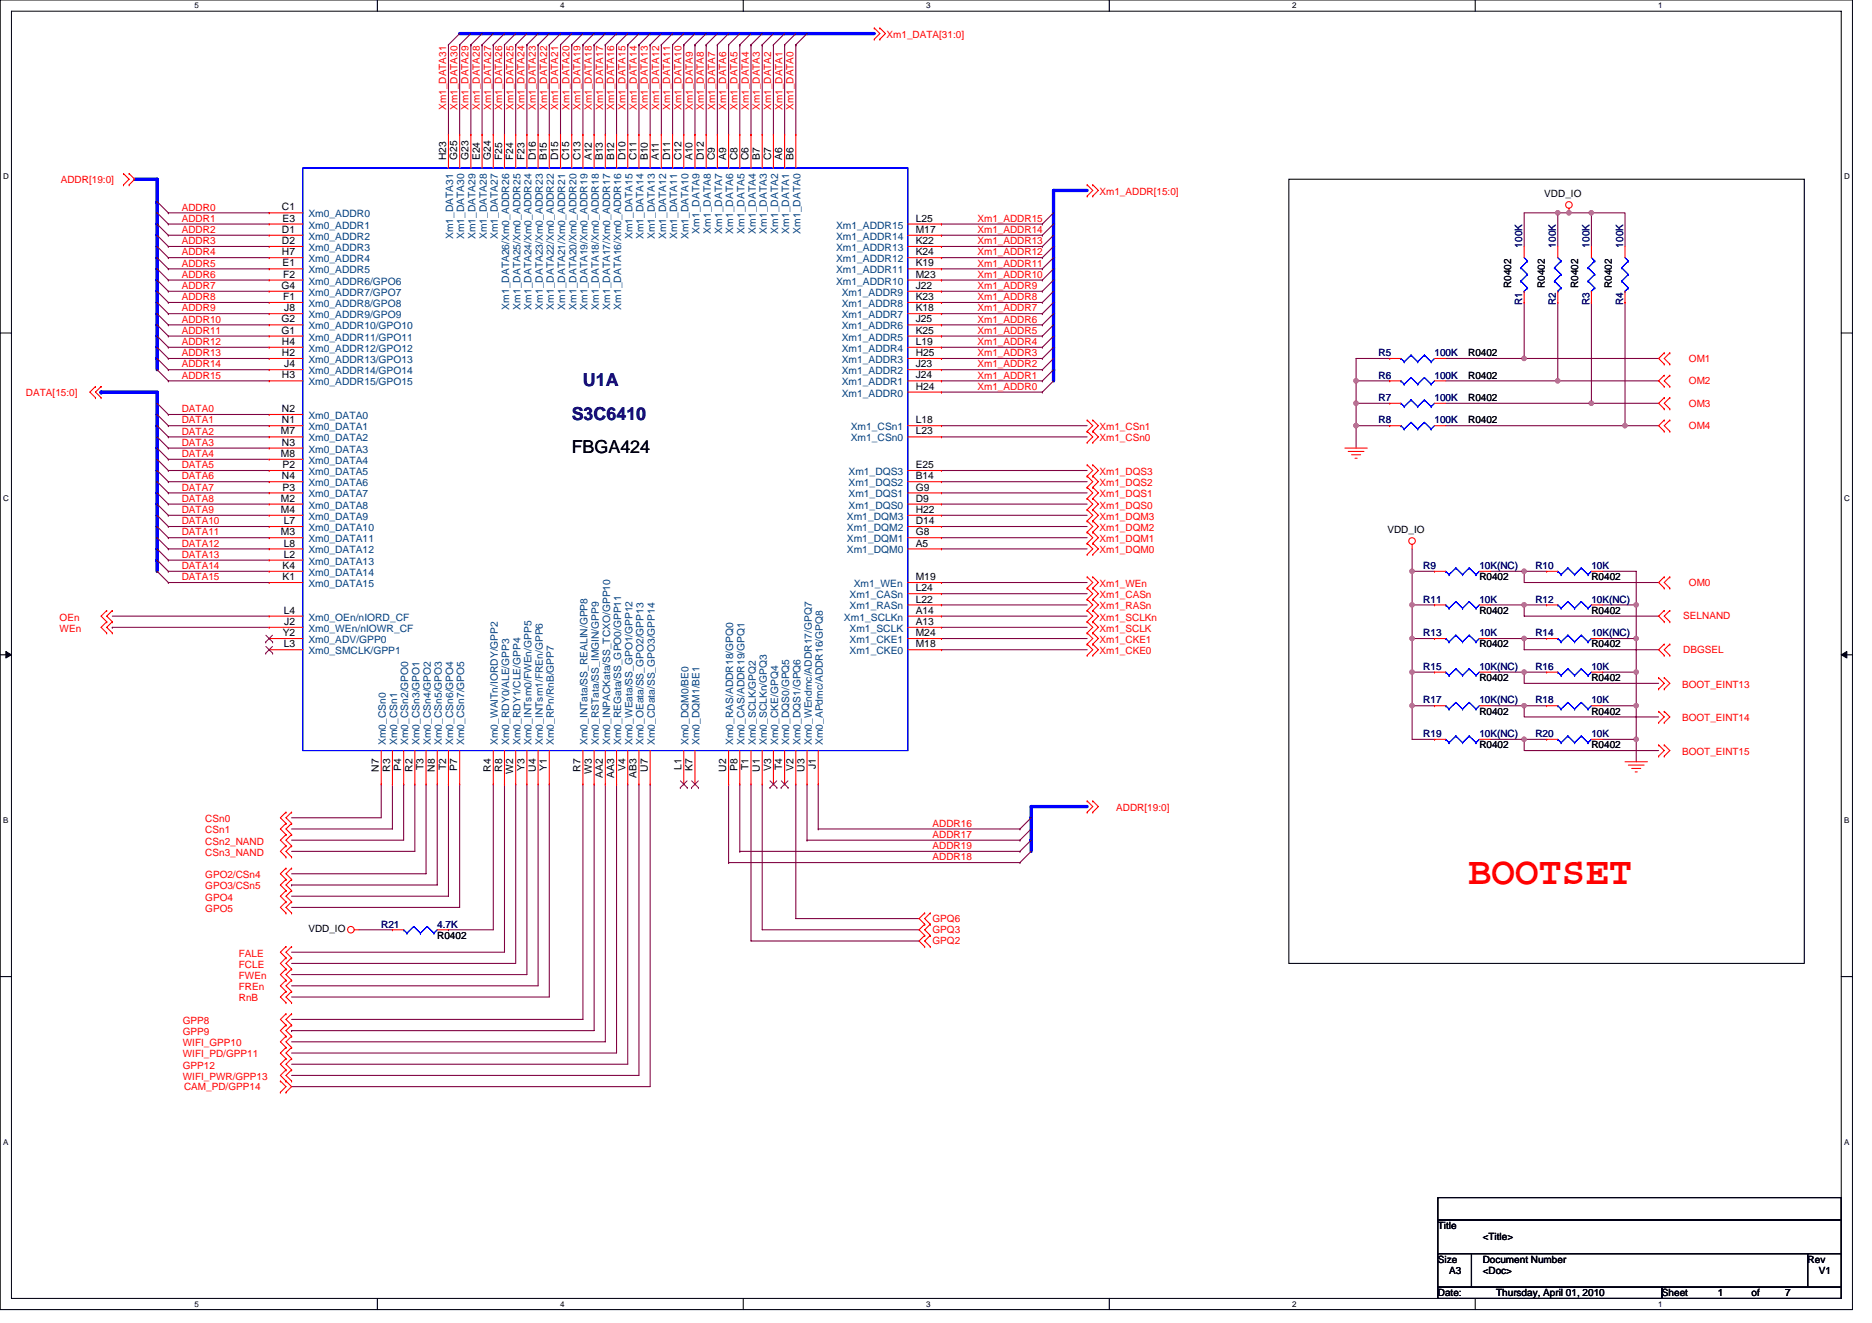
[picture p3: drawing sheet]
<svg xmlns="http://www.w3.org/2000/svg" width="297mm" height="210mm" viewBox="0 0 297 210" stroke-linecap="round" stroke-linejoin="round" font-family="sans-serif">
<defs><g id="words">
<text font-size="6.2" fill="#f00" x="233" y="140.3">BOOTSET</text>
<g font-size="2.8" fill="#000080">
<text x="92.5" y="61.3">U1A</text>
<text x="90.7" y="66.7">S3C6410</text>
</g>
<text font-size="2.8" x="90.7" y="71.9">FBGA424</text>
<g font-size="1.6" fill="#f00">
<text x="140.7" y="6">Xm1_DATA[31:0]</text>
<text x="70.8" y="17.4" transform="rotate(-90 70.8 17.4)">Xm1_DATA31</text>
<text x="72.6" y="17.4" transform="rotate(-90 72.6 17.4)">Xm1_DATA30</text>
<text x="74.4" y="17.4" transform="rotate(-90 74.4 17.4)">Xm1_DATA29</text>
<text x="76.1" y="17.4" transform="rotate(-90 76.1 17.4)">Xm1_DATA28</text>
<text x="77.9" y="17.4" transform="rotate(-90 77.9 17.4)">Xm1_DATA27</text>
<text x="79.7" y="17.4" transform="rotate(-90 79.7 17.4)">Xm1_DATA26</text>
<text x="81.5" y="17.4" transform="rotate(-90 81.5 17.4)">Xm1_DATA25</text>
<text x="83.2" y="17.4" transform="rotate(-90 83.2 17.4)">Xm1_DATA24</text>
<text x="85" y="17.4" transform="rotate(-90 85 17.4)">Xm1_DATA23</text>
<text x="86.8" y="17.4" transform="rotate(-90 86.8 17.4)">Xm1_DATA22</text>
<text x="88.6" y="17.4" transform="rotate(-90 88.6 17.4)">Xm1_DATA21</text>
<text x="90.4" y="17.4" transform="rotate(-90 90.4 17.4)">Xm1_DATA20</text>
<text x="92.1" y="17.4" transform="rotate(-90 92.1 17.4)">Xm1_DATA19</text>
<text x="93.9" y="17.4" transform="rotate(-90 93.9 17.4)">Xm1_DATA18</text>
<text x="95.7" y="17.4" transform="rotate(-90 95.7 17.4)">Xm1_DATA17</text>
<text x="97.5" y="17.4" transform="rotate(-90 97.5 17.4)">Xm1_DATA16</text>
<text x="99.2" y="17.4" transform="rotate(-90 99.2 17.4)">Xm1_DATA15</text>
<text x="101" y="17.4" transform="rotate(-90 101 17.4)">Xm1_DATA14</text>
<text x="102.8" y="17.4" transform="rotate(-90 102.8 17.4)">Xm1_DATA13</text>
<text x="104.6" y="17.4" transform="rotate(-90 104.6 17.4)">Xm1_DATA12</text>
<text x="106.4" y="17.4" transform="rotate(-90 106.4 17.4)">Xm1_DATA11</text>
<text x="108.1" y="17.4" transform="rotate(-90 108.1 17.4)">Xm1_DATA10</text>
<text x="109.9" y="17.4" transform="rotate(-90 109.9 17.4)">Xm1_DATA9</text>
<text x="111.7" y="17.4" transform="rotate(-90 111.7 17.4)">Xm1_DATA8</text>
<text x="113.5" y="17.4" transform="rotate(-90 113.5 17.4)">Xm1_DATA7</text>
<text x="115.2" y="17.4" transform="rotate(-90 115.2 17.4)">Xm1_DATA6</text>
<text x="117" y="17.4" transform="rotate(-90 117 17.4)">Xm1_DATA5</text>
<text x="118.8" y="17.4" transform="rotate(-90 118.8 17.4)">Xm1_DATA4</text>
<text x="120.6" y="17.4" transform="rotate(-90 120.6 17.4)">Xm1_DATA3</text>
<text x="122.4" y="17.4" transform="rotate(-90 122.4 17.4)">Xm1_DATA2</text>
<text x="124.1" y="17.4" transform="rotate(-90 124.1 17.4)">Xm1_DATA1</text>
<text x="125.9" y="17.4" transform="rotate(-90 125.9 17.4)">Xm1_DATA0</text>
<text x="9.6" y="29">ADDR[19:0]</text>
<text x="28.8" y="35.2">ADDR1</text>
<text x="28.8" y="33.4">ADDR0</text>
<text x="155.1" y="35.2">Xm1_ADDR15</text>
<text x="174.5" y="30.9">Xm1_ADDR[15:0]</text>
<text x="28.8" y="40.5">ADDR4</text>
<text x="28.8" y="38.8">ADDR3</text>
<text x="28.8" y="37">ADDR2</text>
<text x="155.1" y="40.5">Xm1_ADDR12</text>
<text x="155.1" y="37">Xm1_ADDR14</text>
<text x="155.1" y="38.8">Xm1_ADDR13</text>
<text x="28.8" y="47.6">ADDR8</text>
<text x="28.8" y="45.9">ADDR7</text>
<text x="28.8" y="44.1">ADDR6</text>
<text x="28.8" y="42.3">ADDR5</text>
<text x="155.1" y="42.3">Xm1_ADDR11</text>
<text x="155.1" y="44.1">Xm1_ADDR10</text>
<text x="155.1" y="47.6">Xm1_ADDR8</text>
<text x="155.1" y="45.9">Xm1_ADDR9</text>
<text x="28.8" y="53">ADDR11</text>
<text x="28.8" y="51.2">ADDR10</text>
<text x="28.8" y="49.4">ADDR9</text>
<text x="155.1" y="49.4">Xm1_ADDR7</text>
<text x="155.1" y="53">Xm1_ADDR5</text>
<text x="155.1" y="51.2">Xm1_ADDR6</text>
<text x="28.8" y="58.3">ADDR14</text>
<text x="28.8" y="56.5">ADDR13</text>
<text x="28.8" y="54.8">ADDR12</text>
<text x="155.1" y="58.3">Xm1_ADDR2</text>
<text x="155.1" y="56.5">Xm1_ADDR3</text>
<text x="155.1" y="54.8">Xm1_ADDR4</text>
<text x="268" y="57.4">OM1</text>
<text x="4.1" y="62.9">DATA[15:0]</text>
<text x="28.8" y="65.4">DATA0</text>
<text x="28.8" y="60.1">ADDR15</text>
<text x="155.1" y="60.1">Xm1_ADDR1</text>
<text x="155.1" y="61.9">Xm1_ADDR0</text>
<text x="268" y="64.5">OM3</text>
<text x="268" y="61">OM2</text>
<text x="28.8" y="69">DATA2</text>
<text x="28.8" y="67.2">DATA1</text>
<text x="28.8" y="70.8">DATA3</text>
<text x="174.5" y="70">Xm1_CSn0</text>
<text x="174.5" y="68.3">Xm1_CSn1</text>
<text x="268" y="68.1">OM4</text>
<text x="28.8" y="72.5">DATA4</text>
<text x="28.8" y="76.1">DATA6</text>
<text x="28.8" y="74.3">DATA5</text>
<text x="28.8" y="77.9">DATA7</text>
<text x="174.5" y="77.2">Xm1_DQS2</text>
<text x="174.5" y="75.4">Xm1_DQS3</text>
<text x="28.8" y="81.4">DATA9</text>
<text x="28.8" y="83.2">DATA10</text>
<text x="28.8" y="79.7">DATA8</text>
<text x="174.5" y="82.5">Xm1_DQM3</text>
<text x="174.5" y="80.7">Xm1_DQS0</text>
<text x="174.5" y="78.9">Xm1_DQS1</text>
<text x="28.8" y="85">DATA11</text>
<text x="28.8" y="86.8">DATA12</text>
<text x="28.8" y="88.5">DATA13</text>
<text x="174.5" y="87.8">Xm1_DQM0</text>
<text x="174.5" y="86">Xm1_DQM1</text>
<text x="174.5" y="84.3">Xm1_DQM2</text>
<text x="28.8" y="90.3">DATA14</text>
<text x="28.8" y="92.1">DATA15</text>
<text x="174.5" y="94.9">Xm1_CASn</text>
<text x="174.5" y="93.2">Xm1_WEn</text>
<text x="268" y="93">OM0</text>
<text x="9.5" y="98.5">OEn</text>
<text x="9.5" y="100.3">WEn</text>
<text x="174.5" y="98.5">Xm1_SCLKn</text>
<text x="174.5" y="96.7">Xm1_RASn</text>
<text x="174.5" y="100.3">Xm1_SCLK</text>
<text x="267.1" y="98.3">SELNAND</text>
<text x="174.5" y="103.8">Xm1_CKE0</text>
<text x="174.5" y="102">Xm1_CKE1</text>
<text x="267.1" y="103.7">DBGSEL</text>
<text x="266.9" y="109.2">BOOT_EINT13</text>
<text x="266.9" y="114.5">BOOT_EINT14</text>
<text x="266.9" y="119.8">BOOT_EINT15</text>
<text x="32.6" y="130.5">CSn0</text>
<text x="148" y="131.2">ADDR16</text>
<text x="177.1" y="128.7">ADDR[19:0]</text>
<text x="32.6" y="134">CSn2_NAND</text>
<text x="32.6" y="135.8">CSn3_NAND</text>
<text x="32.6" y="132.3">CSn1</text>
<text x="148" y="136.5">ADDR18</text>
<text x="148" y="134.8">ADDR19</text>
<text x="148" y="133">ADDR17</text>
<text x="32.6" y="139.4">GPO2/CSn4</text>
<text x="32.6" y="141.2">GPO3/CSn5</text>
<text x="32.6" y="142.9">GPO4</text>
<text x="32.6" y="144.7">GPO5</text>
<text x="148" y="149.9">GPQ2</text>
<text x="148" y="148.1">GPQ3</text>
<text x="148" y="146.3">GPQ6</text>
<text x="37.9" y="155.4">FWEn</text>
<text x="37.9" y="151.8">FALE</text>
<text x="37.9" y="153.6">FCLE</text>
<text x="37.9" y="158.9">RnB</text>
<text x="37.9" y="157.2">FREn</text>
<text x="29" y="167.8">WIFI_PD/GPP11</text>
<text x="29" y="166.1">WIFI_GPP10</text>
<text x="29" y="162.5">GPP8</text>
<text x="29" y="164.3">GPP9</text>
<text x="29" y="171.4">WIFI_PWR/GPP13</text>
<text x="29" y="169.6">GPP12</text>
<text x="29.2" y="173">CAM_PD/GPP14</text>
</g>
<g font-size="1.6">
<text x="70.8" y="25.4" transform="rotate(-90 70.8 25.4)">H23</text>
<text x="72.6" y="25.4" transform="rotate(-90 72.6 25.4)">G25</text>
<text x="74.3" y="25.4" transform="rotate(-90 74.3 25.4)">G23</text>
<text x="76.1" y="25.4" transform="rotate(-90 76.1 25.4)">E24</text>
<text x="77.9" y="25.4" transform="rotate(-90 77.9 25.4)">G24</text>
<text x="79.7" y="25.4" transform="rotate(-90 79.7 25.4)">F25</text>
<text x="81.4" y="25.4" transform="rotate(-90 81.4 25.4)">F24</text>
<text x="83.2" y="25.4" transform="rotate(-90 83.2 25.4)">F23</text>
<text x="85" y="25.4" transform="rotate(-90 85 25.4)">D16</text>
<text x="86.8" y="25.4" transform="rotate(-90 86.8 25.4)">B15</text>
<text x="88.6" y="25.4" transform="rotate(-90 88.6 25.4)">D15</text>
<text x="90.3" y="25.4" transform="rotate(-90 90.3 25.4)">C15</text>
<text x="92.1" y="25.4" transform="rotate(-90 92.1 25.4)">C13</text>
<text x="93.9" y="25.4" transform="rotate(-90 93.9 25.4)">A12</text>
<text x="95.7" y="25.4" transform="rotate(-90 95.7 25.4)">B13</text>
<text x="97.4" y="25.4" transform="rotate(-90 97.4 25.4)">B12</text>
<text x="99.2" y="25.4" transform="rotate(-90 99.2 25.4)">D10</text>
<text x="101" y="25.4" transform="rotate(-90 101 25.4)">C11</text>
<text x="102.8" y="25.4" transform="rotate(-90 102.8 25.4)">B10</text>
<text x="104.6" y="25.4" transform="rotate(-90 104.6 25.4)">A11</text>
<text x="106.3" y="25.4" transform="rotate(-90 106.3 25.4)">D11</text>
<text x="108.1" y="25.4" transform="rotate(-90 108.1 25.4)">C12</text>
<text x="109.9" y="25.4" transform="rotate(-90 109.9 25.4)">A10</text>
<text x="111.7" y="25.4" transform="rotate(-90 111.7 25.4)">D12</text>
<text x="113.4" y="25.4" transform="rotate(-90 113.4 25.4)">C9</text>
<text x="115.2" y="25.4" transform="rotate(-90 115.2 25.4)">A9</text>
<text x="117" y="25.4" transform="rotate(-90 117 25.4)">C8</text>
<text x="118.8" y="25.4" transform="rotate(-90 118.8 25.4)">C6</text>
<text x="120.6" y="25.4" transform="rotate(-90 120.6 25.4)">B7</text>
<text x="122.3" y="25.4" transform="rotate(-90 122.3 25.4)">C7</text>
<text x="124.1" y="25.4" transform="rotate(-90 124.1 25.4)">A6</text>
<text x="125.9" y="25.4" transform="rotate(-90 125.9 25.4)">B6</text>
<text x="44.7" y="33.4">C1</text>
<text x="44.8" y="35.2">E3</text>
<text x="145.3" y="35.2">L25</text>
<text x="245" y="31.3">VDD_IO</text>
<text x="44.7" y="37">D1</text>
<text x="44.7" y="38.7">D2</text>
<text x="44.7" y="40.5">H7</text>
<text x="145.3" y="40.5">K24</text>
<text x="145.3" y="38.7">K22</text>
<text x="145.3" y="37">M17</text>
<text x="44.7" y="45.8">G4</text>
<text x="44.8" y="42.3">E1</text>
<text x="44.9" y="44.1">F2</text>
<text x="44.9" y="47.6">F1</text>
<text x="145.3" y="47.6">K23</text>
<text x="145.3" y="45.8">J22</text>
<text x="145.3" y="44.1">M23</text>
<text x="145.3" y="42.3">K19</text>
<text x="239.8" y="45.7" transform="rotate(-90 239.8 45.7)">R0402</text>
<text x="245.1" y="45.7" transform="rotate(-90 245.1 45.7)">R0402</text>
<text x="250.4" y="45.7" transform="rotate(-90 250.4 45.7)">R0402</text>
<text x="255.8" y="45.7" transform="rotate(-90 255.8 45.7)">R0402</text>
<text x="44.7" y="51.2">G2</text>
<text x="44.7" y="53">G1</text>
<text x="45.1" y="49.4">J8</text>
<text x="145.3" y="53">K25</text>
<text x="145.3" y="51.2">J25</text>
<text x="145.3" y="49.4">K18</text>
<text x="44.7" y="54.7">H4</text>
<text x="44.7" y="56.5">H2</text>
<text x="45.1" y="58.3">J4</text>
<text x="145.3" y="58.3">J23</text>
<text x="145.3" y="56.5">H25</text>
<text x="145.3" y="54.7">L19</text>
<text x="233" y="56.5">R0402</text>
<text x="44.7" y="60.1">H3</text>
<text x="44.7" y="65.4">N2</text>
<text x="145.3" y="61.8">H24</text>
<text x="145.3" y="60.1">J24</text>
<text x="233" y="60.1">R0402</text>
<text x="233" y="63.6">R0402</text>
<text x="44.6" y="69">M7</text>
<text x="44.7" y="67.2">N1</text>
<text x="44.7" y="70.7">N3</text>
<text x="145.3" y="69">L23</text>
<text x="145.3" y="67.2">L18</text>
<text x="233" y="67.2">R0402</text>
<text x="44.6" y="72.5">M8</text>
<text x="44.7" y="76.1">N4</text>
<text x="44.8" y="74.3">P2</text>
<text x="44.8" y="77.9">P3</text>
<text x="145.3" y="77.9">G9</text>
<text x="145.3" y="76.1">B14</text>
<text x="145.3" y="74.3">E25</text>
<text x="44.6" y="79.6">M2</text>
<text x="44.6" y="81.4">M4</text>
<text x="45" y="83.2">L7</text>
<text x="145.3" y="83.2">D14</text>
<text x="145.3" y="81.4">H22</text>
<text x="145.3" y="79.6">D9</text>
<text x="44.6" y="85">M3</text>
<text x="45" y="86.7">L8</text>
<text x="45" y="88.5">L2</text>
<text x="145.3" y="86.7">A5</text>
<text x="145.3" y="85">G8</text>
<text x="220.2" y="84.6">VDD_IO</text>
<text x="44.8" y="90.3">K4</text>
<text x="44.8" y="92.1">K1</text>
<text x="145.3" y="95.6">L22</text>
<text x="145.3" y="93.9">L24</text>
<text x="145.3" y="92.1">M19</text>
<text x="234.7" y="92.1">R0402</text>
<text x="252.5" y="92.1">R0402</text>
<text x="44.9" y="101">Y2</text>
<text x="45" y="97.4">L4</text>
<text x="45.1" y="99.2">J2</text>
<text x="145.3" y="101">M24</text>
<text x="145.3" y="99.2">A13</text>
<text x="145.3" y="97.4">A14</text>
<text x="234.7" y="97.4">R0402</text>
<text x="252.5" y="97.4">R0402</text>
<text x="45" y="102.7">L3</text>
<text x="145.3" y="102.7">M18</text>
<text x="234.7" y="102.8">R0402</text>
<text x="252.5" y="102.8">R0402</text>
<text x="234.7" y="108.1">R0402</text>
<text x="234.7" y="113.4">R0402</text>
<text x="252.5" y="108.1">R0402</text>
<text x="252.5" y="113.4">R0402</text>
<text x="234.7" y="118.8">R0402</text>
<text x="252.5" y="118.8">R0402</text>
<text x="60.1" y="122.5" transform="rotate(-90 60.1 122.5)">N7</text>
<text x="61.9" y="122.5" transform="rotate(-90 61.9 122.5)">R3</text>
<text x="63.7" y="122.4" transform="rotate(-90 63.7 122.4)">P4</text>
<text x="65.4" y="122.5" transform="rotate(-90 65.4 122.5)">R2</text>
<text x="67.2" y="122.3" transform="rotate(-90 67.2 122.3)">T3</text>
<text x="69" y="122.5" transform="rotate(-90 69 122.5)">N8</text>
<text x="70.8" y="122.3" transform="rotate(-90 70.8 122.3)">T2</text>
<text x="72.6" y="122.4" transform="rotate(-90 72.6 122.4)">P7</text>
<text x="77.9" y="122.5" transform="rotate(-90 77.9 122.5)">R4</text>
<text x="79.7" y="122.5" transform="rotate(-90 79.7 122.5)">R8</text>
<text x="81.4" y="122.8" transform="rotate(-90 81.4 122.8)">W2</text>
<text x="83.2" y="122.4" transform="rotate(-90 83.2 122.4)">Y3</text>
<text x="85" y="122.5" transform="rotate(-90 85 122.5)">U4</text>
<text x="86.8" y="122.4" transform="rotate(-90 86.8 122.4)">Y1</text>
<text x="92.1" y="122.5" transform="rotate(-90 92.1 122.5)">R7</text>
<text x="93.9" y="122.8" transform="rotate(-90 93.9 122.8)">W3</text>
<text x="95.7" y="123.4" transform="rotate(-90 95.7 123.4)">AA2</text>
<text x="97.4" y="123.4" transform="rotate(-90 97.4 123.4)">AA3</text>
<text x="99.2" y="122.4" transform="rotate(-90 99.2 122.4)">V4</text>
<text x="101" y="123.4" transform="rotate(-90 101 123.4)">AB3</text>
<text x="102.8" y="122.5" transform="rotate(-90 102.8 122.5)">U7</text>
<text x="108.1" y="122.2" transform="rotate(-90 108.1 122.2)">L1</text>
<text x="109.9" y="122.4" transform="rotate(-90 109.9 122.4)">K7</text>
<text x="115.2" y="122.5" transform="rotate(-90 115.2 122.5)">U2</text>
<text x="117" y="122.4" transform="rotate(-90 117 122.4)">P8</text>
<text x="118.8" y="122.3" transform="rotate(-90 118.8 122.3)">T1</text>
<text x="120.6" y="122.5" transform="rotate(-90 120.6 122.5)">U1</text>
<text x="122.3" y="122.4" transform="rotate(-90 122.3 122.4)">V3</text>
<text x="124.1" y="122.3" transform="rotate(-90 124.1 122.3)">T4</text>
<text x="125.9" y="122.4" transform="rotate(-90 125.9 122.4)">V2</text>
<text x="127.7" y="122.5" transform="rotate(-90 127.7 122.5)">U3</text>
<text x="129.5" y="122.1" transform="rotate(-90 129.5 122.1)">J1</text>
<text x="48.9" y="147.9">VDD_IO</text>
<text x="69.4" y="149">R0402</text>
<text x="228.2" y="195.1">Title</text>
<text x="235.3" y="196.8">&lt;Title&gt;</text>
<text x="228.2" y="200.4">Size</text>
<text x="229.9" y="202.2">A3</text>
<text x="235.3" y="200.4">Document Number</text>
<text x="235.3" y="202.2">&lt;Doc&gt;</text>
<text x="286.8" y="200.4">Rev</text>
<text x="288.6" y="202.2">V1</text>
<text x="228.2" y="205.7">Date:</text>
<text x="237.4" y="205.7">Thursday, April 01, 2010</text>
<text x="263.7" y="205.7">Sheet</text>
<text x="272.6" y="205.7">1</text>
<text x="277.9" y="205.7">of</text>
<text x="283.3" y="205.7">7</text>
</g>
<g font-size="1.6" fill="#004080">
<text x="48.9" y="34.5">Xm0_ADDR0</text>
<text x="48.9" y="36.3">Xm0_ADDR1</text>
<text x="48.9" y="38.1">Xm0_ADDR2</text>
<text x="48.9" y="39.8">Xm0_ADDR3</text>
<text x="48.9" y="41.6">Xm0_ADDR4</text>
<text x="71.9" y="38" transform="rotate(-90 71.9 38)">Xm1_DATA31</text>
<text x="73.7" y="38" transform="rotate(-90 73.7 38)">Xm1_DATA30</text>
<text x="75.5" y="38" transform="rotate(-90 75.5 38)">Xm1_DATA29</text>
<text x="77.2" y="38" transform="rotate(-90 77.2 38)">Xm1_DATA28</text>
<text x="79" y="38" transform="rotate(-90 79 38)">Xm1_DATA27</text>
<text x="100.3" y="38" transform="rotate(-90 100.3 38)">Xm1_DATA15</text>
<text x="102.1" y="38" transform="rotate(-90 102.1 38)">Xm1_DATA14</text>
<text x="103.9" y="38" transform="rotate(-90 103.9 38)">Xm1_DATA13</text>
<text x="105.7" y="38" transform="rotate(-90 105.7 38)">Xm1_DATA12</text>
<text x="107.5" y="38" transform="rotate(-90 107.5 38)">Xm1_DATA11</text>
<text x="109.2" y="38" transform="rotate(-90 109.2 38)">Xm1_DATA10</text>
<text x="111" y="37.1" transform="rotate(-90 111 37.1)">Xm1_DATA9</text>
<text x="112.8" y="37.1" transform="rotate(-90 112.8 37.1)">Xm1_DATA8</text>
<text x="114.6" y="37.1" transform="rotate(-90 114.6 37.1)">Xm1_DATA7</text>
<text x="116.3" y="37.1" transform="rotate(-90 116.3 37.1)">Xm1_DATA6</text>
<text x="118.1" y="37.1" transform="rotate(-90 118.1 37.1)">Xm1_DATA5</text>
<text x="119.9" y="37.1" transform="rotate(-90 119.9 37.1)">Xm1_DATA4</text>
<text x="121.7" y="37.1" transform="rotate(-90 121.7 37.1)">Xm1_DATA3</text>
<text x="123.5" y="37.1" transform="rotate(-90 123.5 37.1)">Xm1_DATA2</text>
<text x="125.2" y="37.1" transform="rotate(-90 125.2 37.1)">Xm1_DATA1</text>
<text x="127" y="37.1" transform="rotate(-90 127 37.1)">Xm1_DATA0</text>
<text x="132.7" y="41.6">Xm1_ADDR12</text>
<text x="132.7" y="39.8">Xm1_ADDR13</text>
<text x="132.7" y="38.1">Xm1_ADDR14</text>
<text x="132.7" y="36.3">Xm1_ADDR15</text>
<text x="48.9" y="43.4">Xm0_ADDR5</text>
<text x="48.9" y="45.2">Xm0_ADDR6/GPO6</text>
<text x="48.9" y="46.9">Xm0_ADDR7/GPO7</text>
<text x="132.7" y="45.2">Xm1_ADDR10</text>
<text x="132.7" y="43.4">Xm1_ADDR11</text>
<text x="133.6" y="46.9">Xm1_ADDR9</text>
<text x="48.9" y="48.7">Xm0_ADDR8/GPO8</text>
<text x="48.9" y="50.5">Xm0_ADDR9/GPO9</text>
<text x="48.9" y="52.3">Xm0_ADDR10/GPO10</text>
<text x="80.8" y="49.1" transform="rotate(-90 80.8 49.1)">Xm1_DATA26/Xm0_ADDR26</text>
<text x="82.6" y="49.1" transform="rotate(-90 82.6 49.1)">Xm1_DATA25/Xm0_ADDR25</text>
<text x="84.3" y="49.1" transform="rotate(-90 84.3 49.1)">Xm1_DATA24/Xm0_ADDR24</text>
<text x="86.1" y="49.1" transform="rotate(-90 86.1 49.1)">Xm1_DATA23/Xm0_ADDR23</text>
<text x="87.9" y="49.1" transform="rotate(-90 87.9 49.1)">Xm1_DATA22/Xm0_ADDR22</text>
<text x="89.7" y="49.1" transform="rotate(-90 89.7 49.1)">Xm1_DATA21/Xm0_ADDR21</text>
<text x="91.5" y="49.1" transform="rotate(-90 91.5 49.1)">Xm1_DATA20/Xm0_ADDR20</text>
<text x="93.2" y="49.1" transform="rotate(-90 93.2 49.1)">Xm1_DATA19/Xm0_ADDR19</text>
<text x="95" y="49.1" transform="rotate(-90 95 49.1)">Xm1_DATA18/Xm0_ADDR18</text>
<text x="96.8" y="49.1" transform="rotate(-90 96.8 49.1)">Xm1_DATA17/Xm0_ADDR17</text>
<text x="98.6" y="49.1" transform="rotate(-90 98.6 49.1)">Xm1_DATA16/Xm0_ADDR16</text>
<text x="133.6" y="52.3">Xm1_ADDR6</text>
<text x="133.6" y="50.5">Xm1_ADDR7</text>
<text x="133.6" y="48.7">Xm1_ADDR8</text>
<text x="48.9" y="54.1">Xm0_ADDR11/GPO11</text>
<text x="48.9" y="55.8">Xm0_ADDR12/GPO12</text>
<text x="48.9" y="57.6">Xm0_ADDR13/GPO13</text>
<text x="48.9" y="59.4">Xm0_ADDR14/GPO14</text>
<text x="133.6" y="59.4">Xm1_ADDR2</text>
<text x="133.6" y="57.6">Xm1_ADDR3</text>
<text x="133.6" y="55.8">Xm1_ADDR4</text>
<text x="133.6" y="54.1">Xm1_ADDR5</text>
<text x="48.9" y="61.2">Xm0_ADDR15/GPO15</text>
<text x="133.6" y="62.9">Xm1_ADDR0</text>
<text x="133.6" y="61.2">Xm1_ADDR1</text>
<text x="48.9" y="66.5">Xm0_DATA0</text>
<text x="48.9" y="68.3">Xm0_DATA1</text>
<text x="48.9" y="70.1">Xm0_DATA2</text>
<text x="48.9" y="71.8">Xm0_DATA3</text>
<text x="135" y="70.1">Xm1_CSn0</text>
<text x="135" y="68.3">Xm1_CSn1</text>
<text x="48.9" y="73.6">Xm0_DATA4</text>
<text x="48.9" y="75.4">Xm0_DATA5</text>
<text x="48.9" y="77.2">Xm0_DATA6</text>
<text x="134.6" y="77.2">Xm1_DQS2</text>
<text x="134.6" y="75.4">Xm1_DQS3</text>
<text x="48.9" y="79">Xm0_DATA7</text>
<text x="48.9" y="80.7">Xm0_DATA8</text>
<text x="48.9" y="82.5">Xm0_DATA9</text>
<text x="134.4" y="82.5">Xm1_DQM3</text>
<text x="134.6" y="80.7">Xm1_DQS0</text>
<text x="134.6" y="79">Xm1_DQS1</text>
<text x="48.9" y="84.3">Xm0_DATA10</text>
<text x="48.9" y="86.1">Xm0_DATA11</text>
<text x="48.9" y="87.8">Xm0_DATA12</text>
<text x="48.9" y="89.6">Xm0_DATA13</text>
<text x="134.4" y="87.8">Xm1_DQM0</text>
<text x="134.4" y="86.1">Xm1_DQM1</text>
<text x="134.4" y="84.3">Xm1_DQM2</text>
<text x="48.9" y="91.4">Xm0_DATA14</text>
<text x="48.9" y="93.2">Xm0_DATA15</text>
<text x="134.8" y="95">Xm1_CASn</text>
<text x="135.5" y="93.2">Xm1_WEn</text>
<text x="48.9" y="98.5">Xm0_OEn/nIORD_CF</text>
<text x="48.9" y="100.3">Xm0_WEn/nIOWR_CF</text>
<text x="133.9" y="98.5">Xm1_SCLKn</text>
<text x="134.8" y="100.3">Xm1_SCLK</text>
<text x="134.8" y="96.7">Xm1_RASn</text>
<text x="48.9" y="102.1">Xm0_ADV/GPP0</text>
<text x="48.9" y="103.8">Xm0_SMCLK/GPP1</text>
<text x="134.8" y="103.8">Xm1_CKE0</text>
<text x="134.8" y="102.1">Xm1_CKE1</text>
<text x="61.2" y="118.2" transform="rotate(-90 61.2 118.2)">Xm0_CSn0</text>
<text x="63" y="118.2" transform="rotate(-90 63 118.2)">Xm0_CSn1</text>
<text x="64.8" y="118.2" transform="rotate(-90 64.8 118.2)">Xm0_CSn2/GPO0</text>
<text x="66.6" y="118.2" transform="rotate(-90 66.6 118.2)">Xm0_CSn3/GPO1</text>
<text x="68.3" y="118.2" transform="rotate(-90 68.3 118.2)">Xm0_CSn4/GPO2</text>
<text x="70.1" y="118.2" transform="rotate(-90 70.1 118.2)">Xm0_CSn5/GPO3</text>
<text x="71.9" y="118.2" transform="rotate(-90 71.9 118.2)">Xm0_CSn6/GPO4</text>
<text x="73.7" y="118.2" transform="rotate(-90 73.7 118.2)">Xm0_CSn7/GPO5</text>
<text x="79" y="118.2" transform="rotate(-90 79 118.2)">Xm0_WAITn/IORDY/GPP2</text>
<text x="80.8" y="118.2" transform="rotate(-90 80.8 118.2)">Xm0_RDY0/ALE/GPP3</text>
<text x="82.6" y="118.2" transform="rotate(-90 82.6 118.2)">Xm0_RDY1/CLE/GPP4</text>
<text x="84.3" y="118.2" transform="rotate(-90 84.3 118.2)">Xm0_INTsm0/FWEn/GPP5</text>
<text x="86.1" y="118.2" transform="rotate(-90 86.1 118.2)">Xm0_INTsm1/FREn/GPP6</text>
<text x="87.9" y="118.2" transform="rotate(-90 87.9 118.2)">Xm0_RPn/RnB/GPP7</text>
<text x="93.2" y="118.2" transform="rotate(-90 93.2 118.2)">Xm0_INTata/SS_REALIN/GPP8</text>
<text x="95" y="118.2" transform="rotate(-90 95 118.2)">Xm0_RSTata/SS_IMGIN/GPP9</text>
<text x="96.8" y="118.2" transform="rotate(-90 96.8 118.2)">Xm0_INPACKata/SS_TCXO/GPP10</text>
<text x="98.6" y="118.2" transform="rotate(-90 98.6 118.2)">Xm0_REGata/SS_GPO0/GPP11</text>
<text x="100.3" y="118.2" transform="rotate(-90 100.3 118.2)">Xm0_WEata/SS_GPO1/GPP12</text>
<text x="102.1" y="118.2" transform="rotate(-90 102.1 118.2)">Xm0_OEata/SS_GPO2/GPP13</text>
<text x="103.9" y="118.2" transform="rotate(-90 103.9 118.2)">Xm0_CData/SS_GPO3/GPP14</text>
<text x="109.2" y="118.2" transform="rotate(-90 109.2 118.2)">Xm0_DQM0/BE0</text>
<text x="111" y="118.2" transform="rotate(-90 111 118.2)">Xm0_DQM1/BE1</text>
<text x="116.3" y="118.2" transform="rotate(-90 116.3 118.2)">Xm0_RAS/ADDR18/GPQ0</text>
<text x="118.1" y="118.2" transform="rotate(-90 118.1 118.2)">Xm0_CAS/ADDR19/GPQ1</text>
<text x="119.9" y="118.2" transform="rotate(-90 119.9 118.2)">Xm0_SCLK/GPQ2</text>
<text x="121.7" y="118.2" transform="rotate(-90 121.7 118.2)">Xm0_SCLKn/GPQ3</text>
<text x="123.5" y="118.2" transform="rotate(-90 123.5 118.2)">Xm0_CKE/GPQ4</text>
<text x="125.2" y="118.2" transform="rotate(-90 125.2 118.2)">Xm0_DQS0/GPQ5</text>
<text x="127" y="118.2" transform="rotate(-90 127 118.2)">Xm0_DQS1/GPQ6</text>
<text x="128.8" y="118.2" transform="rotate(-90 128.8 118.2)">Xm0_WEndmc/ADDR17/GPQ7</text>
<text x="130.6" y="118.2" transform="rotate(-90 130.6 118.2)">Xm0_APdmc/ADDR16/GPQ8</text>
</g>
<g font-size="1.6" fill="#000080">
<text x="241.6" y="39.3" transform="rotate(-90 241.6 39.3)">100K</text>
<text x="246.9" y="39.3" transform="rotate(-90 246.9 39.3)">100K</text>
<text x="252.2" y="39.3" transform="rotate(-90 252.2 39.3)">100K</text>
<text x="257.6" y="39.3" transform="rotate(-90 257.6 39.3)">100K</text>
<text x="241.6" y="48.4" transform="rotate(-90 241.6 48.4)">R1</text>
<text x="246.9" y="48.4" transform="rotate(-90 246.9 48.4)">R2</text>
<text x="252.2" y="48.4" transform="rotate(-90 252.2 48.4)">R3</text>
<text x="257.6" y="48.4" transform="rotate(-90 257.6 48.4)">R4</text>
<text x="218.7" y="56.5">R5</text>
<text x="227.6" y="56.5">100K</text>
<text x="218.7" y="60.1">R6</text>
<text x="218.7" y="63.6">R7</text>
<text x="227.6" y="60.1">100K</text>
<text x="227.6" y="63.6">100K</text>
<text x="218.7" y="67.2">R8</text>
<text x="227.6" y="67.2">100K</text>
<text x="225.8" y="95.7">R11</text>
<text x="225.8" y="90.3">R9</text>
<text x="234.7" y="95.7">10K</text>
<text x="234.7" y="90.3">10K(NC)</text>
<text x="243.6" y="95.7">R12</text>
<text x="243.6" y="90.3">R10</text>
<text x="252.5" y="95.7">10K(NC)</text>
<text x="252.5" y="90.3">10K</text>
<text x="225.8" y="101">R13</text>
<text x="234.7" y="101">10K</text>
<text x="243.6" y="101">R14</text>
<text x="252.5" y="101">10K(NC)</text>
<text x="225.8" y="106.3">R15</text>
<text x="234.7" y="106.3">10K(NC)</text>
<text x="243.6" y="106.3">R16</text>
<text x="252.5" y="106.3">10K</text>
<text x="225.8" y="111.7">R17</text>
<text x="234.7" y="111.7">10K(NC)</text>
<text x="243.6" y="111.7">R18</text>
<text x="252.5" y="111.7">10K</text>
<text x="225.8" y="117">R19</text>
<text x="234.7" y="117">10K(NC)</text>
<text x="243.6" y="117">R20</text>
<text x="252.5" y="117">10K</text>
<text x="60.5" y="147.2">R21</text>
<text x="69.4" y="147.2">4.7K</text>
</g>
<g font-size="1.3">
<text x="30.8" y="1.3">5</text>
<text x="88.9" y="1.3">4</text>
<text x="147" y="1.3">3</text>
<text x="205" y="1.3">2</text>
<text x="263.1" y="1.3">1</text>
<text x=".5" y="28.4">D</text>
<text x="292.6" y="28.4">D</text>
<text x=".5" y="79.5">C</text>
<text x="292.6" y="79.5">C</text>
<text x=".5" y="130.6">B</text>
<text x="292.6" y="130.6">B</text>
<text x=".5" y="181.7">A</text>
<text x="292.6" y="181.7">A</text>
<text x="30.8" y="207.4">5</text>
<text x="88.9" y="207.4">4</text>
<text x="147" y="207.4">3</text>
<text x="205" y="207.4">2</text>
<text x="263.1" y="207.4">1</text>
</g>
</g></defs>
<path d="M0 0h293.9v207.9h-293.9zM1.8 1.8h290.4v204.3h-290.4z" fill="none" stroke="#000" stroke-width=".16"/>
<g fill="#fff">
<path d="M30.8 .2h.7v1.4h-.7z"/>
<path d="M30.8 206.3h.7v1.4h-.7z"/>
</g>
<path d="M59.9 0v1.8M59.9 206.1v1.8" fill="none" stroke="#000" stroke-width=".17"/>
<g fill="#fff">
<path d="M88.9 .2h.7v1.4h-.7z"/>
<path d="M88.9 206.3h.7v1.4h-.7z"/>
</g>
<path d="M117.9 0v1.8M117.9 206.1v1.8" fill="none" stroke="#000" stroke-width=".17"/>
<g fill="#fff">
<path d="M147 .2h.7v1.4h-.7z"/>
<path d="M147 206.3h.7v1.4h-.7z"/>
</g>
<path d="M176 0v1.8M176 206.1v1.8" fill="none" stroke="#000" stroke-width=".17"/>
<g fill="#fff">
<path d="M205 .2h.7v1.4h-.7z"/>
<path d="M205 206.3h.7v1.4h-.7z"/>
</g>
<path d="M234.1 0v1.8M234.1 206.1v1.8" fill="none" stroke="#000" stroke-width=".17"/>
<g fill="#fff">
<path d="M263.1 .2h.7v1.4h-.7z"/>
<path d="M263.1 206.3h.7v1.4h-.7z"/>
<path d="M.5 27.3h.9v1.4h-.9z"/>
<path d="M292.6 27.3h.9v1.4h-.9z"/>
<path d="M.5 78.4h.9v1.4h-.9z"/>
<path d="M292.6 78.4h.9v1.4h-.9z"/>
</g>
<path d="M0 52.9h1.8M292.2 52.9h1.7" fill="none" stroke="#000" stroke-width=".17"/>
<g fill="#fff">
<path d="M.5 129.5h.8v1.4h-.8z"/>
<path d="M292.6 129.5h.9v1.4h-.9z"/>
</g>
<path d="M0 103.9h1.8M292.2 103.9h1.7" fill="none" stroke="#000" stroke-width=".17"/>
<path d="M.9 103.4l.9 .5-.9 .5zM292.2 103.9l.8-.5v1z" fill="#000" stroke="#000" stroke-width=".16"/>
<g fill="#fff">
<path d="M.5 180.5h.8v1.4h-.8z"/>
<path d="M292.6 180.5h.9v1.4h-.9z"/>
</g>
<path d="M204.5 28.4h81.8v124.5h-81.8zM0 155h1.8M292.2 155h1.7M228.2 190.1h64v3.5h-64zM228.2 193.6h64v5.4h-64zM228.2 199h5.3v5.3h-5.3zM233.5 199h53.3v5.3h-53.3zM286.8 199h5.4v5.3h-5.4zM228.2 204.3h35.5v1.8h-35.5zM263.7 204.3h28.5v1.8h-28.5z" fill="none" stroke="#000" stroke-width=".17"/>
<g fill="none" stroke="#00f" stroke-width=".53">
<path d="M72.9 5.3h65.8M21.4 28.4h3.5M24.9 28.4v28.5M24.9 32h.1M24.9 28.4h.1M172.5 30.2h-5.3v28.5M24.9 56.9h.1M24.9 56.9v1.8M167.2 58.7h.1M167.2 58.7v1.8M16 62.2h.1M16 62.2h8.9v26.7"/>
<path d="M24.9 88.9h.1M24.9 88.9v1.8M163.6 133.3h.1M163.6 133.3v1.8M172.5 128h-8.9v5.3"/>
</g>
<g fill="none" stroke="#800040" stroke-width=".17">
<path d="M71.2 7.1h.1M71.2 7.1v14.2M72.9 7.1h.1M72.9 7.1v14.2M72.9 5.3l-1.7 1.8M74.7 7.1h.1M74.7 7.1v14.2M74.7 5.3l-1.8 1.8M76.5 7.1h.1M76.5 7.1v14.2M76.5 5.3l-1.8 1.8M78.3 7.1h.1"/>
<path d="M78.3 7.1v14.2M78.3 5.3l-1.8 1.8M80 7.1h.1M80 7.1v14.2M80 5.3l-1.7 1.8M81.8 7.1h.1M81.8 7.1v14.2M81.8 5.3l-1.8 1.8M83.6 7.1h.1M83.6 7.1v14.2M83.6 5.3l-1.8 1.8M85.4 7.1h.1"/>
<path d="M85.4 7.1v14.2M85.4 5.3l-1.8 1.8M87.2 7.1h.1M87.2 7.1v14.2M87.2 5.3l-1.8 1.8M88.9 7.1h.1M88.9 7.1v14.2M88.9 5.3l-1.7 1.8M90.7 7.1h.1M90.7 7.1v14.2M90.7 5.3l-1.8 1.8M92.5 7.1h.1"/>
<path d="M92.5 7.1v14.2M92.5 5.3l-1.8 1.8M94.3 7.1h.1M94.3 7.1v14.2M94.3 5.3l-1.8 1.8M96.1 7.1h.1M96.1 7.1v14.2M96.1 5.3l-1.8 1.8M97.8 7.1h.1M97.8 7.1v14.2M97.8 5.3l-1.7 1.8M99.6 7.1h.1"/>
<path d="M99.6 7.1v14.2M99.6 5.3l-1.8 1.8M101.4 7.1h.1M101.4 7.1v14.2M101.4 5.3l-1.8 1.8M103.2 7.1h.1M103.2 7.1v14.2M103.2 5.3l-1.8 1.8M104.9 7.1h.1M104.9 7.1v14.2M104.9 5.3l-1.7 1.8M106.7 7.1h.1"/>
<path d="M106.7 7.1v14.2M106.7 5.3l-1.8 1.8M108.5 7.1h.1M108.5 7.1v14.2M108.5 5.3l-1.8 1.8M110.3 7.1h.1M110.3 7.1v14.2M110.3 5.3l-1.8 1.8M112.1 7.1h.1M112.1 7.1v14.2M112.1 5.3l-1.8 1.8M113.8 7.1h.1"/>
<path d="M113.8 7.1v14.2M113.8 5.3l-1.7 1.8M115.6 7.1h.1M115.6 7.1v14.2M115.6 5.3l-1.8 1.8M117.4 7.1h.1M117.4 7.1v14.2M117.4 5.3l-1.8 1.8M119.2 7.1h.1M119.2 7.1v14.2M119.2 5.3l-1.8 1.8M120.9 7.1h.1"/>
<path d="M120.9 7.1v14.2M120.9 5.3l-1.7 1.8M122.7 7.1h.1M122.7 7.1v14.2M122.7 5.3l-1.8 1.8M124.5 7.1h.1M124.5 7.1v14.2M124.5 5.3l-1.8 1.8M126.3 7.1h.1M126.3 7.1v14.2M126.3 5.3l-1.8 1.8M128.1 5.3l-1.8 1.8"/>
<path d="M24.9 33.8h.1M24.9 35.6h.1M24.9 37.3h.1M24.9 39.1h.1M24.9 32h.1M24.9 33.8l1.8 1.8M24.9 35.6l1.8 1.7M24.9 37.3l1.8 1.8M24.9 39.1l1.8 1.8M24.9 32l1.8 1.8M26.7 39.1h.1M26.7 37.3h.1"/>
<path d="M26.7 35.6h.1M26.7 33.8h.1M26.7 35.6h16M26.7 37.3h16M26.7 39.1h16M26.7 33.8h16M149.4 35.6h.1M149.4 37.3h.1M149.4 39.1h.1M149.4 35.6h16M149.4 37.3h16M149.4 39.1h16"/>
<path d="M165.4 35.6h.1M165.4 37.3h.1M165.4 39.1h.1M167.2 33.8l-1.8 1.8M167.2 35.6l-1.8 1.7M167.2 37.3l-1.8 1.8M167.2 39.1l-1.8 1.8M241.8 39.1v-5.3h5.4v5.3M247.2 33.8h.1M247.2 33.8h5.3M249 33.8h.1M252.5 33.8h5.3v5.3"/>
<path d="M252.5 33.8h.1M252.5 33.8v5.3M24.9 40.9h.1M24.9 42.7h.1M24.9 44.4h.1M24.9 46.2h.1M24.9 48h.1M24.9 49.8h.1M24.9 51.6h.1M24.9 53.3h.1M24.9 55.1h.1M24.9 56.9h.1"/>
<path d="M24.9 58.7h.1M24.9 40.9l1.8 1.8M24.9 42.7l1.8 1.7M24.9 44.4l1.8 1.8M24.9 46.2l1.8 1.8M24.9 48l1.8 1.8M24.9 49.8l1.8 1.8M24.9 51.6l1.8 1.7M24.9 53.3l1.8 1.8M24.9 55.1l1.8 1.8M24.9 56.9l1.8 1.8M24.9 58.7l1.8 1.8"/>
<path d="M26.7 58.7h.1M26.7 56.9h.1M26.7 55.1h.1M26.7 53.3h.1M26.7 51.6h.1M26.7 49.8h.1M26.7 48h.1M26.7 46.2h.1M26.7 44.4h.1M26.7 42.7h.1M26.7 40.9h.1M26.7 49.8h16"/>
<path d="M26.7 53.3h16M26.7 40.9h16M26.7 42.7h16M26.7 44.4h16M26.7 58.7h16M26.7 56.9h16M26.7 51.6h16M26.7 55.1h16M26.7 48h16M26.7 46.2h16M149.4 49.8h.1M149.4 53.3h.1"/>
<path d="M149.4 40.9h.1M149.4 42.7h.1M149.4 44.4h.1M149.4 58.7h.1M149.4 56.9h.1M149.4 51.6h.1M149.4 55.1h.1M149.4 48h.1M149.4 46.2h.1M149.4 49.8h16M149.4 53.3h16M149.4 40.9h16"/>
<path d="M149.4 42.7h16M149.4 44.4h16M149.4 58.7h16M149.4 56.9h16M149.4 51.6h16M149.4 55.1h16M149.4 48h16M149.4 46.2h16M165.4 46.2h.1M165.4 56.9h.1M165.4 51.6h.1M165.4 48h.1"/>
<path d="M165.4 58.7h.1M165.4 49.8h.1M165.4 53.3h.1M165.4 42.7h.1M165.4 55.1h.1M165.4 44.4h.1M165.4 40.9h.1M167.2 44.4l-1.8 1.8M167.2 55.1l-1.8 1.8M167.2 49.8l-1.8 1.8M167.2 46.2l-1.8 1.8M167.2 56.9l-1.8 1.8"/>
<path d="M167.2 48l-1.8 1.8M167.2 51.6l-1.8 1.7M167.2 58.7l-1.8 1.8M167.2 40.9l-1.8 1.8M167.2 53.3l-1.8 1.8M167.2 42.7l-1.8 1.7M220.5 56.9h-5.3v3.6M229.4 56.9h12.4M241.8 56.9h.1M241.8 48v8.9M241.8 56.9h21.4M247.2 48v12.5"/>
<path d="M252.5 48v16M257.8 48v19.6M24.9 74.7h.1M24.9 72.9h.1M24.9 69.3h.1M24.9 76.5h.1M24.9 67.6h.1M24.9 64h.1M24.9 78.2h.1M24.9 71.1h.1M24.9 65.8h.1M24.9 74.7l1.8 1.8"/>
<path d="M24.9 72.9l1.8 1.8M24.9 69.3l1.8 1.8M24.9 76.5l1.8 1.7M24.9 67.6l1.8 1.7M24.9 64l1.8 1.8M24.9 78.2l1.8 1.8M24.9 71.1l1.8 1.8M24.9 65.8l1.8 1.8M26.7 72.9h.1M26.7 76.5h.1M26.7 69.3h.1M26.7 67.6h.1"/>
<path d="M26.7 74.7h.1M26.7 78.2h.1M26.7 71.1h.1M26.7 65.8h.1M26.7 60.5h.1M26.7 72.9h16M26.7 76.5h16M26.7 60.5h16M26.7 69.3h16M26.7 67.6h16M26.7 74.7h16M26.7 78.2h16"/>
<path d="M26.7 71.1h16M26.7 65.8h16M149.4 69.3h23.1M149.4 60.5h.1M149.4 67.6h23.1M149.4 76.5h23.1M149.4 62.2h.1M149.4 78.2h23.1M149.4 74.7h23.1M149.4 60.5h16M149.4 62.2h16M165.4 62.2h.1"/>
<path d="M165.4 60.5h.1M167.2 60.5l-1.8 1.7M215.2 67.6h.1M215.2 64h.1M215.2 64v3.6M215.2 60.5h.1M215.2 60.5v3.5M215.2 60.5h5.3M215.2 67.6h5.3M215.2 64h5.3M215.2 67.6v3.5M229.4 60.5h17.8"/>
<path d="M229.4 64h23.1M229.4 67.6h28.4M247.2 60.5h.1M247.2 60.5h16M252.5 64h.1M252.5 64h10.7M257.8 67.6h.1M257.8 67.6h5.4M17.8 97.8h24.9M17.8 99.6h.1M17.8 99.6h24.9M24.9 90.7h.1"/>
<path d="M24.9 81.8h.1M24.9 80h.1M24.9 87.1h.1M24.9 83.6h.1M24.9 85.3h.1M24.9 88.9h.1M24.9 90.7l1.8 1.8M24.9 81.8l1.8 1.8M24.9 80l1.8 1.8M24.9 87.1l1.8 1.8M24.9 83.6l1.8 1.7M24.9 85.3l1.8 1.8"/>
<path d="M24.9 88.9l1.8 1.8M26.7 85.3h.1M26.7 90.7h.1M26.7 81.8h.1M26.7 83.6h.1M26.7 92.5h.1M26.7 87.1h.1M26.7 88.9h.1M26.7 80h.1M26.7 85.3h16M26.7 90.7h16M26.7 81.8h16"/>
<path d="M26.7 83.6h16M26.7 92.5h16M26.7 87.1h16M26.7 88.9h16M26.7 80h16M149.4 99.6h23.1M149.4 81.8h23.1M149.4 97.8h23.1M149.4 96h23.1M149.4 92.5h23.1M149.4 83.6h23.1M149.4 94.2h23.1"/>
<path d="M149.4 87.1h23.1M149.4 85.3h23.1M149.4 80h23.1M224.1 90.7v5.3h3.5M224.1 90.7h.1M224.1 96v5.3h3.5M224.1 96h.1M224.1 87.1v3.6h3.5M236.5 90.7h5.3M236.5 96h5.3M241.8 96h.1M241.8 90.7v1.8h21.4"/>
<path d="M241.8 90.7h.1M241.8 96v1.8h21.4M241.8 90.7h3.6M241.8 96h3.6M254.3 90.7h5.3v5.3M254.3 96h5.3M259.6 96h.1M259.6 96v10.7M149.4 103.1h23.1M149.4 101.3h23.1M224.1 112v5.3h3.5M224.1 112h.1"/>
<path d="M224.1 101.3h.1M224.1 106.7h3.5M224.1 106.7v5.3h3.5M224.1 106.7h.1M224.1 101.3v5.4M236.5 101.3h5.3M236.5 106.7h5.3M236.5 112h5.3M236.5 117.3h5.3M241.8 101.3h.1M241.8 101.3v1.8h21.4M241.8 106.7h.1"/>
<path d="M241.8 112h.1M241.8 117.3h.1M241.8 106.7v1.8h21.4M241.8 112v1.8h21.4M241.8 117.3v1.8h21.4M241.8 101.3h3.6M241.8 106.7h3.6M241.8 112h3.6M241.8 117.3h3.6M254.3 106.7h.1M254.3 112h5.3M254.3 117.3h5.3"/>
<path d="M254.3 101.3h5.3M254.3 106.7h5.3M259.6 101.3h.1M259.6 106.7v5.3M259.6 117.3h.1M259.6 112h.1M259.6 112v8.9M60.5 124.5v5.3h-14.2M62.3 124.5v7.1h-16M64 124.5h.1M64 124.5v8.8h-17.7M65.8 124.5v10.6h-19.5"/>
<path d="M67.6 124.5v14.2h-21.3M69.4 124.5v16h-23.1M71.2 124.5v17.7h-24.9M72.9 124.5v19.5h-26.6M78.3 124.5v23.1h-7.1M80 124.5v26.6h-33.7M81.8 124.5v28.4h-35.5M83.6 124.5v30.2h-37.3M85.4 124.5v32h-39.1M87.2 124.5v33.7h-40.9M92.5 124.5v37.3h-46.2M94.3 124.5v39.1h-48"/>
<path d="M96.1 124.5v40.9h-49.8M97.8 124.5v42.6h-51.5M99.6 124.5v44.4h-53.3M101.4 124.5v46.2h-55.1M103.2 124.5v48h-56.9M115.6 136.9h.1M115.6 124.5v12.4M115.6 136.9h46.2M117.4 124.5v10.6M117.4 135.1h.1M117.4 135.1h44.4M119.2 124.5v24.9h26.6"/>
<path d="M120.9 124.5v23.1h24.9M126.3 124.5v21.3h19.5M128.1 124.5v8.8M128.1 133.3h.1M128.1 133.3h33.7M129.8 131.6h.1M129.8 124.5v7.1M129.8 131.6h32M161.8 133.3h.1M161.8 136.9h.1M161.8 135.1h.1M161.8 131.6h.1"/>
<path d="M163.6 131.6l-1.8 1.7M163.6 135.1l-1.8 1.8M163.6 133.3l-1.8 1.8M163.6 129.8l-1.8 1.8M46.3 140.5h.1M56.9 147.6h5.4M71.2 147.6h.1M46.3 163.6h.1"/>
</g>
<g fill="#f0f" stroke="#f0f" stroke-width=".17">
<circle cx="215.2" cy="67.6" r=".35"/>
<circle cx="215.2" cy="64" r=".35"/>
<circle cx="215.2" cy="60.4" r=".35"/>
<circle cx="257.8" cy="67.6" r=".35"/>
<circle cx="252.5" cy="64" r=".35"/>
<circle cx="241.8" cy="56.9" r=".35"/>
<circle cx="247.2" cy="60.4" r=".35"/>
<circle cx="247.2" cy="33.8" r=".35"/>
<circle cx="252.5" cy="33.8" r=".35"/>
<circle cx="248.9" cy="33.8" r=".35"/>
<circle cx="241.8" cy="96" r=".35"/>
<circle cx="241.8" cy="90.7" r=".35"/>
<circle cx="241.8" cy="101.3" r=".35"/>
<circle cx="259.6" cy="101.3" r=".35"/>
<circle cx="224.1" cy="90.7" r=".35"/>
<circle cx="224.1" cy="96" r=".35"/>
<circle cx="259.6" cy="106.7" r=".35"/>
<circle cx="224.1" cy="112" r=".35"/>
<circle cx="224.1" cy="101.3" r=".35"/>
<circle cx="224.1" cy="106.7" r=".35"/>
<circle cx="241.8" cy="106.7" r=".35"/>
<circle cx="241.8" cy="112" r=".35"/>
<circle cx="241.8" cy="117.3" r=".35"/>
<circle cx="259.6" cy="117.3" r=".35"/>
<circle cx="259.6" cy="96" r=".35"/>
<circle cx="259.6" cy="112" r=".35"/>
</g>
<g fill="none" stroke="#f00" stroke-width=".17">
<path d="M138.7 4.4h.1M138.7 6.2h.1M138.7 4.4l.9 .9-.9 .9M139.6 4.4h.1M139.6 6.2h.1M139.6 4.4l.9 .9-.9 .9M19.6 29.3h.1M19.6 27.6h.1M19.6 27.6l.9 .8-.9 .9M20.5 27.6h.1M20.5 29.3h.1M20.5 27.6l.9 .8-.9 .9"/>
<path d="M42.7 33.8h.1M42.7 35.6h.1M42.7 37.3h.1M42.7 39.1h.1M42.7 33.8h5.3M42.7 35.6h5.3M42.7 37.3h5.3M42.7 39.1h5.3M71.2 21.3h.1M71.2 21.3v5.4M72.9 21.3h.1M72.9 21.3v5.4"/>
<path d="M74.7 21.3h.1M74.7 21.3v5.4M76.5 21.3h.1M76.5 21.3v5.4M78.3 21.3h.1M78.3 21.3v5.4M80 21.3h.1M80 21.3v5.4M81.8 21.3h.1M81.8 21.3v5.4M83.6 21.3h.1M83.6 21.3v5.4"/>
<path d="M85.4 21.3h.1M85.4 21.3v5.4M87.2 21.3h.1M87.2 21.3v5.4M88.9 21.3h.1M88.9 21.3v5.4M90.7 21.3h.1M90.7 21.3v5.4M92.5 21.3h.1M92.5 21.3v5.4M94.3 21.3h.1M94.3 21.3v5.4"/>
<path d="M96.1 21.3h.1M96.1 21.3v5.4M97.8 21.3h.1M97.8 21.3v5.4M99.6 21.3h.1M99.6 21.3v5.4M101.4 21.3h.1M101.4 21.3v5.4M103.2 21.3h.1M103.2 21.3v5.4M104.9 21.3h.1M104.9 21.3v5.4"/>
<path d="M106.7 21.3h.1M106.7 21.3v5.4M108.5 21.3h.1M108.5 21.3v5.4M110.3 21.3h.1M110.3 21.3v5.4M112.1 21.3h.1M112.1 21.3v5.4M113.8 21.3h.1M113.8 21.3v5.4M115.6 21.3h.1M115.6 21.3v5.4"/>
<path d="M117.4 21.3h.1M117.4 21.3v5.4M119.2 21.3h.1M119.2 21.3v5.4M120.9 21.3h.1M120.9 21.3v5.4M122.7 21.3h.1M122.7 21.3v5.4M124.5 21.3h.1M124.5 21.3v5.4M126.3 21.3h.1M126.3 21.3v5.4"/>
<path d="M144.1 35.6h5.3M144.1 37.3h5.3M144.1 39.1h5.3M149.4 39.1h.1M149.4 37.3h.1M149.4 35.6h.1M172.5 29.3h.1M172.5 31.1h.1M172.5 29.3l.9 .9-.9 .9M173.4 29.3h.1M173.4 31.1h.1M173.4 29.3l.9 .9-.9 .9"/>
<path d="M241.8 39.1v1.8M247.2 39.1v1.8M249 33.1v.7M252.5 39.1v1.8M257.8 39.1v1.8M42.7 40.9h.1M42.7 42.7h.1M42.7 44.4h.1M42.7 46.2h.1M42.7 48h.1M42.7 49.8h.1M42.7 51.6h.1"/>
<path d="M42.7 53.3h.1M42.7 55.1h.1M42.7 56.9h.1M42.7 58.7h.1M42.7 56.9h5.3M42.7 40.9h5.3M42.7 42.7h5.3M42.7 44.4h5.3M42.7 46.2h5.3M42.7 48h5.3M42.7 49.8h5.3M42.7 51.6h5.3"/>
<path d="M42.7 53.3h5.3M42.7 55.1h5.3M42.7 58.7h5.3M144.1 56.9h5.3M144.1 40.9h5.3M144.1 42.7h5.3M144.1 44.4h5.3M144.1 46.2h5.3M144.1 48h5.3M144.1 49.8h5.3M144.1 51.6h5.3M144.1 53.3h5.3"/>
<path d="M144.1 55.1h5.3M144.1 58.7h5.3M149.4 58.7h.1M149.4 56.9h.1M149.4 55.1h.1M149.4 53.3h.1M149.4 51.6h.1M149.4 49.8h.1M149.4 48h.1M149.4 46.2h.1M149.4 44.4h.1M149.4 42.7h.1"/>
<path d="M149.4 40.9h.1M220.5 56.9h.1M220.5 56.9h1.8M227.6 56.9h1.8M241.8 48h.1M241.8 46.2v1.8M247.2 48h.1M247.2 46.2v1.8M252.5 48h.1M252.5 46.2v1.8M257.8 48h.1M257.8 46.2v1.8"/>
<path d="M264.1 59.6h.1M264.1 56h.1M264.1 57.8h.1M264.1 59.6l-.9 .9 .9 .8M264.1 56l-.9 .9 .9 .9M265 59.6h.1M265 57.8h.1M265 56h.1M265 59.6l-.9 .9 .9 .8M265 56l-.9 .9 .9 .9M15.2 61.3h.1M15.2 63.1h.1"/>
<path d="M15.2 61.3l-.9 .9 .9 .9M16 61.3h.1M16 63.1h.1M16 61.3l-.8 .9 .8 .9M42.7 60.5h.1M42.7 65.8h.1M42.7 67.6h.1M42.7 69.3h.1M42.7 71.1h.1M42.7 72.9h.1M42.7 74.7h.1M42.7 76.5h.1"/>
<path d="M42.7 78.2h.1M42.7 60.5h5.3M42.7 67.6h5.3M42.7 65.8h5.3M42.7 69.3h5.3M42.7 71.1h5.3M42.7 72.9h5.3M42.7 74.7h5.3M42.7 76.5h5.3M42.7 78.2h5.3M144.1 60.5h5.3M144.1 67.6h5.3"/>
<path d="M144.1 69.3h5.3M144.1 74.7h5.3M144.1 76.5h5.3M144.1 78.2h5.3M144.1 62.2h5.3M149.4 78.2h.1M149.4 76.5h.1M149.4 74.7h.1M149.4 69.3h.1M149.4 67.6h.1M149.4 62.2h.1M149.4 60.5h.1"/>
<path d="M172.5 79.1h.1M172.5 77.3h.1M172.5 75.6h.1M172.5 73.8h.1M172.5 68.5h.1M172.5 70.2h.1M172.5 66.7h.1M172.5 79.1l.9 .9-.9 .9M172.5 77.3l.9 .9-.9 .9M172.5 75.6l.9 .9-.9 .8M172.5 73.8l.9 .9-.9 .9M172.5 68.5l.9 .8-.9 .9"/>
<path d="M172.5 66.7l.9 .9-.9 .9M173.4 79.1h.1M173.4 77.3h.1M173.4 75.6h.1M173.4 73.8h.1M173.4 68.5h.1M173.4 70.2h.1M173.4 66.7h.1M173.4 79.1l.9 .9-.9 .9M173.4 77.3l.9 .9-.9 .9M173.4 75.6l.9 .9-.9 .8M173.4 73.8l.9 .9-.9 .9"/>
<path d="M173.4 68.5l.9 .8-.9 .9M173.4 66.7l.9 .9-.9 .9M213.4 71.1h3.6M213.9 71.6h2.5M214.5 72.2h1.4M215 72.7h.3M220.5 60.5h.1M220.5 64h.1M220.5 67.6h.1M220.5 60.5h1.8M220.5 64h1.8M220.5 67.6h1.8"/>
<path d="M227.6 60.5h1.8M227.6 64h1.8M227.6 67.6h1.8M264.1 66.7h.1M264.1 68.5h.1M264.1 63.1h.1M264.1 64.9h.1M264.1 61.3h.1M264.1 66.7l-.9 .9 .9 .9M264.1 63.1l-.9 .9 .9 .9M265 68.5h.1M265 66.7h.1"/>
<path d="M265 64.9h.1M265 63.1h.1M265 61.3h.1M265 66.7l-.9 .9 .9 .9M265 63.1l-.9 .9 .9 .9M16.9 96.9h.1M16.9 98.7h.1M16.9 96.9l-.9 .9 .9 .9M16.9 98.7l-.9 .9 .9 .9M17.8 96.9h.1M17.8 98.7h.1M17.8 96.9l-.9 .9 .9 .9"/>
<path d="M17.8 98.7l-.9 .9 .9 .9M42.7 80h.1M42.7 81.8h.1M42.7 83.6h.1M42.7 85.3h.1M42.7 87.1h.1M42.7 88.9h.1M42.7 90.7h.1M42.7 92.5h.1M42.7 97.8h.1M42.7 99.6h.1M42.7 90.7h5.3"/>
<path d="M42.7 80h5.3M42.7 81.8h5.3M42.7 83.6h5.3M42.7 85.3h5.3M42.7 87.1h5.3M42.7 88.9h5.3M42.7 92.5h5.3M42.7 97.8h5.3M42.7 99.6h5.3M144.1 96h5.3M144.1 80h5.3M144.1 81.8h5.3"/>
<path d="M144.1 83.6h5.3M144.1 85.3h5.3M144.1 87.1h5.3M144.1 92.5h5.3M144.1 97.8h5.3M144.1 99.6h5.3M144.1 94.2h5.3M149.4 99.6h.1M149.4 97.8h.1M149.4 96h.1M149.4 94.2h.1M149.4 92.5h.1"/>
<path d="M149.4 87.1h.1M149.4 85.3h.1M149.4 83.6h.1M149.4 81.8h.1M149.4 80h.1M172.5 96.9h.1M172.5 98.7h.1M172.5 95.1h.1M172.5 93.3h.1M172.5 91.6h.1M172.5 86.2h.1M172.5 88h.1"/>
<path d="M172.5 84.5h.1M172.5 82.7h.1M172.5 80.9h.1M172.5 96.9l.9 .9-.9 .9M172.5 95.1l.9 .9-.9 .9M172.5 93.3l.9 .9-.9 .9M172.5 91.6l.9 .9-.9 .8M172.5 86.2l.9 .9-.9 .9M172.5 84.5l.9 .8-.9 .9M172.5 82.7l.9 .9-.9 .9M172.5 80.9l.9 .9-.9 .9M172.5 98.7l.9 .9-.9 .9"/>
<path d="M173.4 96.9h.1M173.4 98.7h.1M173.4 95.1h.1M173.4 93.3h.1M173.4 91.6h.1M173.4 86.2h.1M173.4 88h.1M173.4 84.5h.1M173.4 82.7h.1M173.4 80.9h.1M173.4 96.9l.9 .9-.9 .9M173.4 95.1l.9 .9-.9 .9"/>
<path d="M173.4 93.3l.9 .9-.9 .9M173.4 91.6l.9 .9-.9 .8M173.4 86.2l.9 .9-.9 .9M173.4 84.5l.9 .8-.9 .9M173.4 82.7l.9 .9-.9 .9M173.4 80.9l.9 .9-.9 .9M173.4 98.7l.9 .9-.9 .9M224.1 86.4v.7M227.6 96h.1M227.6 90.7h.1M227.6 96h1.8M227.6 90.7h1.8"/>
<path d="M234.7 96h1.8M234.7 90.7h1.8M245.4 96h.1M245.4 90.7h.1M245.4 96h1.8M245.4 90.7h1.8M252.5 96h1.8M252.5 90.7h1.8M264.1 91.6h.1M264.1 93.3h.1M264.1 96.9h.1M264.1 98.7h.1"/>
<path d="M264.1 91.6l-.9 .9 .9 .8M264.1 96.9l-.9 .9 .9 .9M265 93.3h.1M265 91.6h.1M265 98.7h.1M265 96.9h.1M265 91.6l-.9 .9 .9 .8M265 96.9l-.9 .9 .9 .9M16.9 100.5h.1M17.8 100.5h.1M42.7 101.3h.1M42.7 103.1h.1"/>
<path d="M42.7 101.3h5.3M42.7 103.1h5.3M60.5 119.1v5.4M62.3 119.1v5.4M64 119.1v5.4M65.8 119.1v5.4M67.6 119.1v5.4M69.4 119.1v5.4M71.2 119.1v5.4M72.9 119.1v5.4M78.3 119.1v5.4M80 119.1v5.4"/>
<path d="M81.8 119.1v5.4M83.6 119.1v5.4M85.4 119.1v5.4M87.2 119.1v5.4M92.5 119.1v5.4M94.3 119.1v5.4M96.1 119.1v5.4M97.8 119.1v5.4M99.6 119.1v5.4M101.4 119.1v5.4M103.2 119.1v5.4M108.5 119.1v5.4"/>
<path d="M110.3 119.1v5.4M115.6 119.1v5.4M117.4 119.1v5.4M119.2 119.1v5.4M120.9 119.1v5.4M122.7 119.1v5.4M124.5 119.1v5.4M126.3 119.1v5.4M128.1 119.1v5.4M129.8 119.1v5.4M144.1 101.3h5.3M144.1 103.1h5.3"/>
<path d="M149.4 103.1h.1M149.4 101.3h.1M172.5 102.2h.1M172.5 104h.1M172.5 100.5h.1M172.5 102.2l.9 .9-.9 .9M172.5 100.5l.9 .8-.9 .9M173.4 102.2h.1M173.4 104h.1M173.4 100.5h.1M173.4 102.2l.9 .9-.9 .9M173.4 100.5l.9 .8-.9 .9"/>
<path d="M227.6 106.7h.1M227.6 101.3h.1M227.6 112h.1M227.6 117.3h.1M227.6 101.3h1.8M227.6 106.7h1.8M227.6 112h1.8M227.6 117.3h1.8M234.7 106.7h1.8M234.7 101.3h1.8M234.7 112h1.8M234.7 117.3h1.8"/>
<path d="M245.4 101.3h.1M245.4 106.7h.1M245.4 112h.1M245.4 117.3h.1M245.4 101.3h1.8M245.4 106.7h1.8M245.4 112h1.8M245.4 117.3h1.8M252.5 101.3h1.8M252.5 106.7h1.8M252.5 112h1.8M252.5 117.3h1.8"/>
<path d="M263.2 107.6h.1M263.2 109.3h.1M263.2 112.9h.1M263.2 114.7h.1M263.2 118.2h.1M263.2 107.6l.9 .9-.9 .8M263.2 112.9l.9 .9-.9 .9M263.2 118.2l.9 .9-.9 .9M264.1 102.2h.1M264.1 104h.1M264.1 107.6h.1M264.1 109.3h.1"/>
<path d="M264.1 112.9h.1M264.1 114.7h.1M264.1 118.2h.1M264.1 102.2l-.9 .9 .9 .9M264.1 107.6l.9 .9-.9 .8M264.1 112.9l.9 .9-.9 .9M264.1 118.2l.9 .9-.9 .9M265 104h.1M265 102.2h.1M265 102.2l-.9 .9 .9 .9M45.4 132.5h.1M45.4 134.2h.1"/>
<path d="M45.4 136h.1M45.4 128.9h.1M45.4 130.7h.1M45.4 137.8h.1M45.4 139.6h.1M45.4 132.5l-.9 .8 .9 .9M45.4 134.2l-.9 .9 .9 .9M45.4 128.9l-.9 .9 .9 .9M45.4 130.7l-.9 .9 .9 .9M45.4 137.8l-.9 .9 .9 .9M45.4 139.6l-.9 .9 .9 .9M46.3 132.5h.1"/>
<path d="M46.3 134.2h.1M46.3 136h.1M46.3 128.9h.1M46.3 130.7h.1M46.3 137.8h.1M46.3 139.6h.1M46.3 132.5l-.9 .8 .9 .9M46.3 134.2l-.9 .9 .9 .9M46.3 128.9l-.9 .9 .9 .9M46.3 130.7l-.9 .9 .9 .9M46.3 137.8l-.9 .9 .9 .9M46.3 139.6l-.9 .9 .9 .9"/>
<path d="M60.5 124.5h.1M62.3 124.5h.1M64 124.5h.1M65.8 124.5h.1M67.6 124.5h.1M69.4 124.5h.1M71.2 124.5h.1M72.9 124.5h.1M78.3 124.5h.1M80 124.5h.1M81.8 124.5h.1M83.6 124.5h.1"/>
<path d="M85.4 124.5h.1M87.2 124.5h.1M92.5 124.5h.1M94.3 124.5h.1M96.1 124.5h.1M97.8 124.5h.1M99.6 124.5h.1M101.4 124.5h.1M103.2 124.5h.1M108.5 124.5h.1M110.3 124.5h.1M115.6 124.5h.1"/>
<path d="M117.4 124.5h.1M119.2 124.5h.1M120.9 124.5h.1M122.7 124.5h.1M124.5 124.5h.1M126.3 124.5h.1M128.1 124.5h.1M129.8 124.5h.1M172.5 127.1h.1M172.5 128.9h.1M172.5 127.1l.9 .9-.9 .9M173.4 127.1h.1"/>
<path d="M173.4 128.9h.1M173.4 127.1l.9 .9-.9 .9M257.8 120.9h3.6M258.4 121.4h2.5M258.9 122h1.4M259.5 122.5h.3M263.2 120h.1M264.1 120h.1M45.4 153.8h.1M45.4 155.6h.1M45.4 150.2h.1M45.4 152h.1"/>
<path d="M45.4 157.4h.1M45.4 159.1h.1M45.4 141.4h.1M45.4 143.1h.1M45.4 144.9h.1M45.4 153.8l-.9 .9 .9 .9M45.4 150.2l-.9 .9 .9 .9M45.4 157.4l-.9 .8 .9 .9M45.4 152l-.9 .9 .9 .9M45.4 155.6l-.9 .9 .9 .9M45.4 143.1l-.9 .9 .9 .9M45.4 141.4l-.9 .8 .9 .9"/>
<path d="M46.3 153.8h.1M46.3 155.6h.1M46.3 150.2h.1M46.3 152h.1M46.3 157.4h.1M46.3 159.1h.1M46.3 141.4h.1M46.3 143.1h.1M46.3 144.9h.1M46.3 153.8l-.9 .9 .9 .9M46.3 150.2l-.9 .9 .9 .9M46.3 157.4l-.9 .8 .9 .9"/>
<path d="M46.3 152l-.9 .9 .9 .9M46.3 155.6l-.9 .9 .9 .9M46.3 143.1l-.9 .9 .9 .9M46.3 141.4l-.9 .8 .9 .9M56.2 147.6h.7M62.3 147.6h.1M62.3 147.6h1.7M69.4 147.6h1.8M146.7 148.5h.1M146.7 150.2h.1M146.7 146.7h.1M146.7 144.9h.1"/>
<path d="M146.7 148.5l-.9 .9 .9 .8M146.7 146.7l-.9 .9 .9 .9M146.7 144.9l-.9 .9 .9 .9M147.6 150.2h.1M147.6 148.5h.1M147.6 146.7h.1M147.6 144.9h.1M147.6 148.5l-.9 .9 .9 .8M147.6 146.7l-.9 .9 .9 .9M147.6 144.9l-.9 .9 .9 .9M44.5 173.4h.1M44.5 171.6h.1"/>
<path d="M44.5 171.6l.9 .9-.9 .9M45.4 166.2h.1M45.4 168h.1M45.4 171.6h.1M45.4 173.4h.1M45.4 169.8h.1M45.4 164.5h.1M45.4 160.9h.1M45.4 162.7h.1M45.4 166.2l-.9 .9 .9 .9M45.4 169.8l-.9 .9 1.8 1.8-.9 .9M45.4 168l-.9 .9 .9 .9"/>
<path d="M45.4 164.5l-.9 .9 .9 .8M45.4 160.9l-.9 .9 .9 .9M45.4 162.7l-.9 .9 .9 .9M46.3 166.2h.1M46.3 168h.1M46.3 169.8h.1M46.3 171.6h.1M46.3 164.5h.1M46.3 160.9h.1M46.3 162.7h.1M46.3 166.2l-.9 .9 .9 .9M46.3 169.8l-.9 .9 .9 .9"/>
<path d="M46.3 168l-.9 .9 .9 .9M46.3 164.5l-.9 .9 .9 .8M46.3 160.9l-.9 .9 .9 .9M46.3 162.7l-.9 .9 .9 .9"/>
<circle cx="248.9" cy="32.5" r=".52"/>
<circle cx="224.1" cy="85.9" r=".52"/>
<circle cx="55.7" cy="147.6" r=".52"/>
</g>
<g fill="none" stroke="#00f" stroke-width=".17">
<path d="M48 26.7h96.1v92.4h-96.1zM222.3 56.9h.1M222.3 56.9l.5 .5M222.8 57.4h.1M223.9 56.4h.1M223.9 59.9h.1M223.9 56.4l1.1 1M223.9 56.4l-1.1 1M223.9 59.9l1.1 1.1M223.9 59.9l-1.1 1.1M225 57.4h.1M226 56.4h.1"/>
<path d="M226 59.9h.1M226 56.4l1.1 1M226 56.4l-1 1M226 59.9l1.1 1.1M226 59.9l-1 1.1M227.1 57.4h.1M227.6 56.9l-.5 .5M241.3 42.5h.1M241.3 44.6h.1M241.3 42.5l1.1 1.1M241.3 44.6l1.1 1.1M241.8 46.2h.1"/>
<path d="M241.8 40.9l.6 .5M242.4 41.4h.1M242.4 43.6h.1M242.4 45.7h.1M242.4 41.4l-1.1 1.1M242.4 43.6l-1.1 1M242.4 45.7l-.6 .5M246.7 42.5h.1M246.7 44.6h.1M246.7 42.5l1 1.1M246.7 44.6l1 1.1M247.2 46.2h.1"/>
<path d="M247.2 40.9l.5 .5M247.7 41.4h.1M247.7 43.6h.1M247.7 45.7h.1M247.7 41.4l-1 1.1M247.7 43.6l-1 1M247.7 45.7l-.5 .5M252 42.5h.1M252 44.6h.1M252 42.5l1 1.1M252 44.6l1 1.1M252.5 46.2h.1"/>
<path d="M252.5 40.9l.5 .5M253 41.4h.1M253 43.6h.1M253 45.7h.1M253 41.4l-1 1.1M253 43.6l-1 1M253 45.7l-.5 .5M257.3 42.5h.1M257.3 44.6h.1M257.3 42.5l1.1 1.1M257.3 44.6l1.1 1.1M257.8 46.2h.1"/>
<path d="M257.8 40.9l.6 .5M258.4 41.4h.1M258.4 43.6h.1M258.4 45.7h.1M258.4 41.4l-1.1 1.1M258.4 43.6l-1.1 1M258.4 45.7l-.6 .5M222.3 60.5h.1M222.3 64h.1M222.3 67.6h.1M222.3 60.5l.5 .5M222.3 64l.5 .5"/>
<path d="M222.3 67.6l.5 .5M222.8 61h.1M222.8 64.5h.1M222.8 68.1h.1M223.9 63.5h.1M223.9 67h.1M223.9 63.5l1.1 1M223.9 63.5l-1.1 1M223.9 67l1.1 1.1M223.9 67l-1.1 1.1M225 61h.1M225 64.5h.1"/>
<path d="M225 68.1h.1M226 63.5h.1M226 67h.1M226 63.5l1.1 1M226 63.5l-1 1M226 67l1.1 1.1M226 67l-1 1.1M227.1 61h.1M227.1 64.5h.1M227.1 68.1h.1M227.6 60.5l-.5 .5M227.6 64l-.5 .5"/>
<path d="M227.6 67.6l-.5 .5M229.4 96h.1M229.4 90.7h.1M229.4 96l.5 .5M229.4 90.7l.5 .5M229.9 96.5h.1M229.9 91.2h.1M231 95.5h.1M231 90.1h.1M231 95.5l1.1 1M231 95.5l-1.1 1M231 90.1l1.1 1.1"/>
<path d="M231 90.1l-1.1 1.1M232.1 96.5h.1M232.1 91.2h.1M233.1 95.5h.1M233.1 90.1h.1M233.1 95.5l1.1 1M233.1 95.5l-1 1M233.1 90.1l1.1 1.1M233.1 90.1l-1 1.1M234.2 96.5h.1M234.2 91.2h.1M234.7 96l-.5 .5"/>
<path d="M234.7 90.7l-.5 .5M247.2 96h.1M247.2 90.7h.1M247.2 96l.5 .5M247.2 90.7l.5 .5M247.7 96.5h.1M247.7 91.2h.1M248.8 95.5h.1M248.8 90.1h.1M248.8 95.5l1 1M248.8 95.5l-1.1 1M248.8 90.1l1 1.1"/>
<path d="M248.8 90.1l-1.1 1.1M249.8 96.5h.1M249.8 91.2h.1M250.9 95.5h.1M250.9 90.1h.1M250.9 95.5l1.1 1M250.9 95.5l-1.1 1M250.9 90.1l1.1 1.1M250.9 90.1l-1.1 1.1M252 96.5h.1M252 91.2h.1M252.5 96l-.5 .5"/>
<path d="M252.5 90.7l-.5 .5M229.4 106.7h.1M229.4 101.3h.1M229.4 112h.1M229.4 117.3h.1M229.4 106.7l.5 .5M229.4 101.3l.5 .6M229.4 112l.5 .5M229.4 117.3l.5 .6M229.9 107.2h.1M229.9 101.9h.1M229.9 112.5h.1"/>
<path d="M229.9 117.9h.1M231 106.2h.1M231 100.8h.1M231 111.5h.1M231 116.8h.1M231 106.2l1.1 1M231 106.2l-1.1 1M231 100.8l1.1 1.1M231 100.8l-1.1 1.1M231 111.5l1.1 1M231 111.5l-1.1 1M231 116.8l1.1 1.1"/>
<path d="M231 116.8l-1.1 1.1M232.1 107.2h.1M232.1 101.9h.1M232.1 112.5h.1M232.1 117.9h.1M233.1 106.2h.1M233.1 100.8h.1M233.1 111.5h.1M233.1 116.8h.1M233.1 106.2l1.1 1M233.1 106.2l-1 1M233.1 100.8l1.1 1.1"/>
<path d="M233.1 100.8l-1 1.1M233.1 111.5l1.1 1M233.1 111.5l-1 1M233.1 116.8l1.1 1.1M233.1 116.8l-1 1.1M234.2 107.2h.1M234.2 101.9h.1M234.2 112.5h.1M234.2 117.9h.1M234.7 106.7l-.5 .5M234.7 101.3l-.5 .6M234.7 112l-.5 .5"/>
<path d="M234.7 117.3l-.5 .6M247.2 101.3h.1M247.2 106.7h.1M247.2 112h.1M247.2 117.3h.1M247.2 101.3l.5 .6M247.2 106.7l.5 .5M247.2 112l.5 .5M247.2 117.3l.5 .6M247.7 101.9h.1M247.7 107.2h.1M247.7 112.5h.1"/>
<path d="M247.7 117.9h.1M248.8 100.8h.1M248.8 106.2h.1M248.8 111.5h.1M248.8 116.8h.1M248.8 100.8l1 1.1M248.8 100.8l-1.1 1.1M248.8 106.2l1 1M248.8 106.2l-1.1 1M248.8 111.5l1 1M248.8 111.5l-1.1 1M248.8 116.8l1 1.1"/>
<path d="M248.8 116.8l-1.1 1.1M249.8 101.9h.1M249.8 107.2h.1M249.8 112.5h.1M249.8 117.9h.1M250.9 100.8h.1M250.9 106.2h.1M250.9 111.5h.1M250.9 116.8h.1M250.9 100.8l1.1 1.1M250.9 100.8l-1.1 1.1M250.9 106.2l1.1 1"/>
<path d="M250.9 106.2l-1.1 1M250.9 111.5l1.1 1M250.9 111.5l-1.1 1M250.9 116.8l1.1 1.1M250.9 116.8l-1.1 1.1M252 101.9h.1M252 107.2h.1M252 112.5h.1M252 117.9h.1M252.5 101.3l-.5 .6M252.5 106.7l-.5 .5M252.5 112l-.5 .5"/>
<path d="M252.5 117.3l-.5 .6M64 147.6h.1M64 147.6l.6 .5M64.6 148.1h.1M65.7 147h.1M65.7 147l1 1.1M65.7 147l-1.1 1.1M66.7 148.1h.1M67.8 147h.1M67.8 147l1.1 1.1M67.8 147l-1.1 1.1M68.9 148.1h.1"/>
<path d="M69.4 147.6l-.5 .5"/>
</g>
<g fill="none" stroke="#804000" stroke-width=".16">
<path d="M42.2 101.9h.1M42.2 103.7h.1M42.2 100.8l1.1 1.1M42.2 102.6l1.1 1.1M43.2 100.8l-1 1.1M43.2 102.6l-1 1.1M43.3 101.9h.1M43.3 103.7h.1M107.9 125h.1M108 123.9l1 1.1M109 123.9l-1.1 1.1M109 125h.1"/>
<path d="M109.7 125h.1M109.7 123.9l1.1 1.1M110.8 123.9l-1.1 1.1M110.8 125h.1M122.2 125h.1M122.2 123.9l1.1 1.1M123.3 123.9l-1.1 1.1M123.3 125h.1M123.9 125h.1M124 123.9l1 1.1M125 123.9l-1.1 1.1M125 125h.1"/>
</g>
<use href="#words"/>
</svg>
